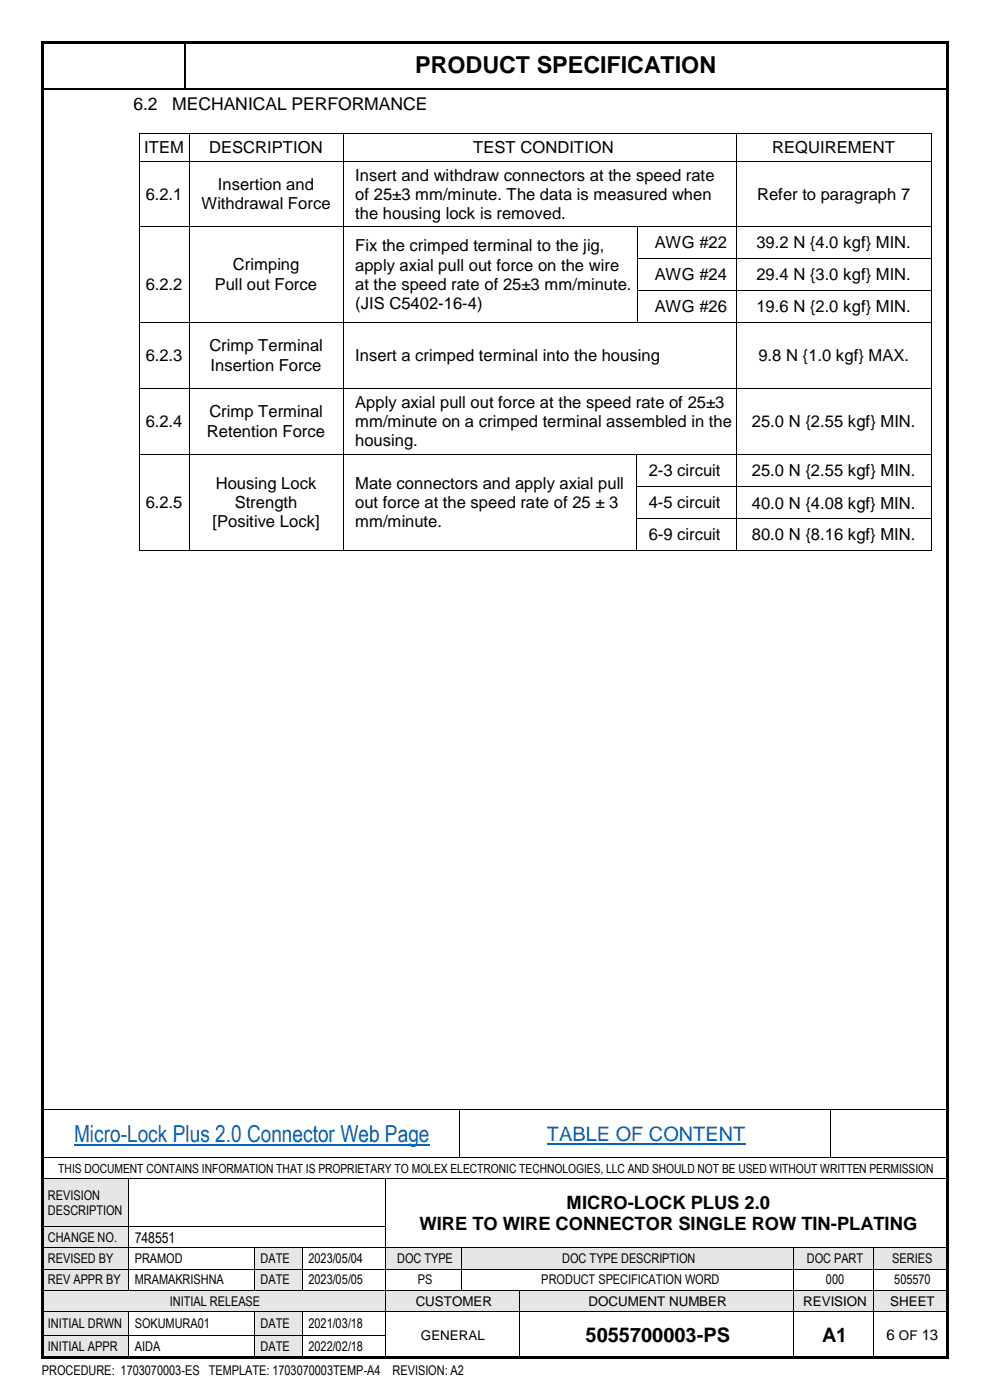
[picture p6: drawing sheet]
<svg xmlns="http://www.w3.org/2000/svg" width="210mm" height="297mm" viewBox="0 0 210 297" stroke-linecap="round" stroke-linejoin="round" font-family="sans-serif">
<defs><g id="words">
<text font-size="5" x="88.1" y="15.5">PRODUCT SPECIFICATION</text>
<text font-size="5" fill="#0563c1" x="15.7" y="242.3">Micro-Lock Plus 2.0 Connector Web Page</text>
<text font-size="4.2" fill="#0563c1" x="116" y="242.1">TABLE OF CONTENT</text>
<g font-size="4.2">
<text x="124.2" y="284.7">5055700003-PS</text>
<text x="174.4" y="284.7">A1</text>
</g>
<g font-size="3.9">
<text x="120.2" y="256.5">MICRO-LOCK PLUS 2.0</text>
<text x="89" y="261">WIRE TO WIRE CONNECTOR SINGLE ROW TIN-PLATING</text>
</g>
<g font-size="3.7">
<text x="28.3" y="23.2">6.2</text>
<text x="36.5" y="23.2">MECHANICAL PERFORMANCE</text>
</g>
<g font-size="3.5">
<text x="30.6" y="32.6">ITEM</text>
<text x="44.4" y="32.6">DESCRIPTION</text>
<text x="100.4" y="32.6">TEST CONDITION</text>
<text x="163.8" y="32.6">REQUIREMENT</text>
<text x="46.2" y="40.2">Insertion and</text>
<text x="75.4" y="38.3">Insert and withdraw connectors at the speed rate</text>
<text x="30.9" y="42.4">6.2.1</text>
<text x="42.7" y="44.4">Withdrawal Force</text>
<text x="75.4" y="42.4">of 25±3 mm/minute. The data is measured when</text>
<text x="75.4" y="46.4">the housing lock is removed.</text>
<text x="160.6" y="42.4">Refer to paragraph 7</text>
<text x="75.4" y="53.3">Fix the crimped terminal to the jig,</text>
<text x="138.9" y="52.7">AWG #22</text>
<text x="160.5" y="52.7">39.2 N {4.0 kgf} MIN.</text>
<text x="49.4" y="57.3">Crimping</text>
<text x="75.4" y="57.4">apply axial pull out force on the wire</text>
<text x="138.9" y="59.4">AWG #24</text>
<text x="160.5" y="59.4">29.4 N {3.0 kgf} MIN.</text>
<text x="30.9" y="61.5">6.2.2</text>
<text x="45.6" y="61.5">Pull out Force</text>
<text x="75.4" y="61.5">at the speed rate of 25±3 mm/minute.</text>
<text x="75.4" y="65.5">(JIS C5402-16-4)</text>
<text x="138.9" y="66.2">AWG #26</text>
<text x="160.5" y="66.2">19.6 N {2.0 kgf} MIN.</text>
<text x="30.9" y="76.6">6.2.3</text>
<text x="44.4" y="74.5">Crimp Terminal</text>
<text x="75.4" y="76.6">Insert a crimped terminal into the housing</text>
<text x="160.9" y="76.6">9.8 N {1.0 kgf} MAX.</text>
<text x="44.7" y="78.8">Insertion Force</text>
<text x="44.4" y="88.5">Crimp Terminal</text>
<text x="75.4" y="86.6">Apply axial pull out force at the speed rate of 25±3</text>
<text x="30.9" y="90.6">6.2.4</text>
<text x="43.9" y="92.8">Retention Force</text>
<text x="75.4" y="90.6">mm/minute on a crimped terminal assembled in the</text>
<text x="75.4" y="94.7">housing.</text>
<text x="159.5" y="90.6">25.0 N {2.55 kgf} MIN.</text>
<text x="137.6" y="101.1">2-3 circuit</text>
<text x="159.5" y="101.1">25.0 N {2.55 kgf} MIN.</text>
<text x="30.9" y="107.8">6.2.5</text>
<text x="45.8" y="103.8">Housing Lock</text>
<text x="49.8" y="107.8">Strength</text>
<text x="75.4" y="103.8">Mate connectors and apply axial pull</text>
<text x="75.4" y="107.8">out force at the speed rate of 25 ± 3</text>
<text x="137.6" y="107.8">4-5 circuit</text>
<text x="159.5" y="107.9">40.0 N {4.08 kgf} MIN.</text>
<text x="45.1" y="111.9">[Positive Lock]</text>
<text x="75.4" y="111.9">mm/minute.</text>
<text x="137.6" y="114.6">6-9 circuit</text>
<text x="159.5" y="114.7">80.0 N {8.16 kgf} MIN.</text>
</g>
<g font-size="3.2">
<text x="28.6" y="263.6">748551</text>
<text x="188" y="284.3">6 OF 13</text>
</g>
<g font-size="2.8">
<text x="10.2" y="254.5">REVISION</text>
<text x="10.2" y="257.8">DESCRIPTION</text>
<text x="10.2" y="263.5">CHANGE NO.</text>
<text x="10.2" y="268">REVISED BY</text>
<text x="28.6" y="268">PRAMOD</text>
<text x="55.3" y="268">DATE</text>
<text x="65.4" y="268">2023/05/04</text>
<text x="84.3" y="268">DOC TYPE</text>
<text x="119.3" y="268">DOC TYPE DESCRIPTION</text>
<text x="171.1" y="268">DOC PART</text>
<text x="189.3" y="268">SERIES</text>
<text x="10.2" y="272.5">REV APPR BY</text>
<text x="28.6" y="272.5">MRAMAKRISHNA</text>
<text x="55.3" y="272.5">DATE</text>
<text x="65.4" y="272.5">2023/05/05</text>
<text x="88.6" y="272.5">PS</text>
<text x="114.8" y="272.5">PRODUCT SPECIFICATION WORD</text>
<text x="175.2" y="272.5">000</text>
<text x="189.7" y="272.5">505570</text>
<text x="10.2" y="281.8">INITIAL DRWN</text>
<text x="28.6" y="281.8">SOKUMURA01</text>
<text x="36" y="277">INITIAL RELEASE</text>
<text x="55.3" y="281.8">DATE</text>
<text x="65.4" y="281.8">2021/03/18</text>
<text x="88.2" y="277">CUSTOMER</text>
<text x="124.9" y="277">DOCUMENT NUMBER</text>
<text x="170.4" y="277">REVISION</text>
<text x="188.8" y="277">SHEET</text>
<text x="10.2" y="286.7">INITIAL APPR</text>
<text x="28.6" y="286.7">AIDA</text>
<text x="55.3" y="286.7">DATE</text>
<text x="65.4" y="286.7">2022/02/18</text>
<text x="89.3" y="284.2">GENERAL</text>
<text x="8.9" y="291.8">PROCEDURE: 1703070003-ES TEMPLATE: 1703070003TEMP-A4</text>
<text x="83.3" y="291.8">REVISION: A2</text>
</g>
<text font-size="2.7" x="12.4" y="248.8">THIS DOCUMENT CONTAINS INFORMATION THAT IS PROPRIETARY TO MOLEX ELECTRONIC TECHNOLOGIES, LLC AND SHOULD NOT BE USED WITHOUT WRITTEN PERMISSION</text>
</g></defs>
<g fill="#000">
<path d="M39 8.9h.3v.2h-.3z" fill-rule="evenodd"/>
<path d="M39 18.7h.3v.3h-.3z" fill-rule="evenodd"/>
<path d="M97.4 235.4h.2v.1h-.2z" fill-rule="evenodd"/>
<path d="M176 235.4h.2v.1h-.2z" fill-rule="evenodd"/>
<path d="M97.4 245.5h.2v.2h-.2z" fill-rule="evenodd"/>
<path d="M176 245.5h.2v.2h-.2z" fill-rule="evenodd"/>
</g>
<path d="M8.8 18.8h30.2M39.2 9.1v9.6M39.3 18.8h161.6" fill="none" stroke="#000" stroke-width=".34"/>
<path d="M15.7 243h75.5" fill="none" stroke="#0563c1" stroke-width=".38"/>
<path d="M116 242.7h42.1" fill="none" stroke="#0563c1" stroke-width=".3"/>
<path d="M8.9 235.5h88.5M97.5 235.5v10M97.6 235.5h78.4M176.1 235.5v10M176.2 235.5h24.9M8.9 245.6h88.5M97.6 245.6h78.4M176.2 245.6h24.9" fill="none" stroke="#000" stroke-width=".21"/>
<g fill="#e6e6e6">
<path d="M8.9 250.2h18.3v10h-18.3z" fill-rule="evenodd"/>
<path d="M10.2 252h16.4v3.2h-16.4z" fill-rule="evenodd"/>
<path d="M10.2 255.2h16.4v3.2h-16.4z" fill-rule="evenodd"/>
</g>
<path d="M8.9 250.1h18.3M27.3 250.2v10M27.4 250.1h54.4M81.8 250.2v10M81.9 250.1h119.2" fill="none" stroke="#000" stroke-width=".21"/>
<g fill="#000">
<path d="M27.2 250h.2v.2h-.2z" fill-rule="evenodd"/>
<path d="M81.8 250h.1v.2h-.1z" fill-rule="evenodd"/>
</g>
<g fill="#e6e6e6">
<path d="M8.9 260.3h18.3v4.4h-18.3z" fill-rule="evenodd"/>
<path d="M10.2 260.9h16.4v3.3h-16.4z" fill-rule="evenodd"/>
</g>
<path d="M8.9 260.3h18.3M27.3 260.3v4.4M27.4 260.3h54.4M81.8 260.3v4.4" fill="none" stroke="#000" stroke-width=".21"/>
<g fill="#000">
<path d="M27.2 260.2h.2v.1h-.2z" fill-rule="evenodd"/>
<path d="M81.8 260.2h.1v.1h-.1z" fill-rule="evenodd"/>
</g>
<g fill="#e6e6e6">
<path d="M8.9 264.9h18.3v4.3h-18.3z" fill-rule="evenodd"/>
<path d="M10.2 265.4h16.4v3.2h-16.4z" fill-rule="evenodd"/>
</g>
<g fill="#fff">
<path d="M27.4 264.9h26.5v4.3h-26.5z" fill-rule="evenodd"/>
<path d="M28.6 265.4h24.7v3.2h-24.7z" fill-rule="evenodd"/>
</g>
<g fill="#e6e6e6">
<path d="M54.1 264.9h10v4.3h-10z" fill-rule="evenodd"/>
<path d="M55.3 265.4h8.1v3.2h-8.1z" fill-rule="evenodd"/>
<path d="M82 264.9h15.9v4.3h-15.9z" fill-rule="evenodd"/>
<path d="M83.2 265.4h14v3.2h-14z" fill-rule="evenodd"/>
<path d="M98.1 264.9h70.2v4.3h-70.2z" fill-rule="evenodd"/>
<path d="M99.2 265.4h68.4v3.2h-68.4z" fill-rule="evenodd"/>
<path d="M168.4 264.9h16.9v4.3h-16.9z" fill-rule="evenodd"/>
<path d="M169.6 265.4h15.1v3.2h-15.1z" fill-rule="evenodd"/>
<path d="M185.5 264.9h15.6v4.3h-15.6z" fill-rule="evenodd"/>
<path d="M186.7 265.4h13.7v3.2h-13.7z" fill-rule="evenodd"/>
</g>
<g fill="none" stroke="#000" stroke-width=".21">
<path d="M8.9 264.7h18.3M27.3 264.8v4.4M27.4 264.7h26.5M54 264.8v4.4M54.1 264.7h10M64.1 264.8v4.4M64.2 264.7h17.6M81.8 264.8v4.4M81.9 264.7h15.9M97.9 264.8v4.4M98 264.7h70.3M168.4 264.8v4.4"/>
<path d="M168.4 264.7h16.9M185.4 264.8v4.4M185.5 264.7h15.6"/>
</g>
<g fill="#000">
<path d="M27.2 264.7h.2v.1h-.2z" fill-rule="evenodd"/>
<path d="M53.9 264.7h.2v.1h-.2z" fill-rule="evenodd"/>
<path d="M64.1 264.7h.1v.1h-.1z" fill-rule="evenodd"/>
<path d="M81.8 264.7h.1v.1h-.1z" fill-rule="evenodd"/>
<path d="M97.8 264.7h.2v.1h-.2z" fill-rule="evenodd"/>
<path d="M168.3 264.7h.1v.1h-.1z" fill-rule="evenodd"/>
<path d="M185.3 264.7h.2v.1h-.2z" fill-rule="evenodd"/>
</g>
<g fill="#e6e6e6">
<path d="M8.9 269.4h18.3v4.3h-18.3z" fill-rule="evenodd"/>
<path d="M10.2 269.9h16.4v3.2h-16.4z" fill-rule="evenodd"/>
</g>
<g fill="#fff">
<path d="M27.4 269.4h26.5v4.3h-26.5z" fill-rule="evenodd"/>
<path d="M28.6 269.9h24.7v3.2h-24.7z" fill-rule="evenodd"/>
</g>
<g fill="#e6e6e6">
<path d="M54.1 269.4h10v4.3h-10z" fill-rule="evenodd"/>
<path d="M55.3 269.9h8.1v3.2h-8.1z" fill-rule="evenodd"/>
</g>
<g fill="#fff">
<path d="M64.3 269.4h17.5v4.3h-17.5z" fill-rule="evenodd"/>
<path d="M65.4 269.9h15.7v3.2h-15.7z" fill-rule="evenodd"/>
</g>
<g fill="none" stroke="#000" stroke-width=".21">
<path d="M8.9 269.3h18.3M27.3 269.4v4.3M27.4 269.3h26.5M54 269.4v4.3M54.1 269.3h10M64.1 269.4v4.3M64.2 269.3h17.6M81.8 269.4v4.3M81.9 269.3h15.9M97.9 269.4v4.3M98 269.3h70.3M168.4 269.4v4.3"/>
<path d="M168.4 269.3h16.9M185.4 269.4v4.3M185.5 269.3h15.6"/>
</g>
<g fill="#000">
<path d="M27.2 269.2h.2v.2h-.2z" fill-rule="evenodd"/>
<path d="M53.9 269.2h.2v.2h-.2z" fill-rule="evenodd"/>
<path d="M64.1 269.2h.1v.2h-.1z" fill-rule="evenodd"/>
<path d="M81.8 269.2h.1v.2h-.1z" fill-rule="evenodd"/>
<path d="M97.8 269.2h.2v.2h-.2z" fill-rule="evenodd"/>
<path d="M168.3 269.2h.1v.2h-.1z" fill-rule="evenodd"/>
<path d="M185.3 269.2h.2v.2h-.2z" fill-rule="evenodd"/>
</g>
<g fill="#e6e6e6">
<path d="M8.9 273.8h72.9v4.4h-72.9z" fill-rule="evenodd"/>
<path d="M10.2 274.4h70.9v3.2h-70.9z" fill-rule="evenodd"/>
<path d="M82 273.8h28.1v4.4h-28.1z" fill-rule="evenodd"/>
<path d="M83.2 274.4h26.2v3.3h-26.2z" fill-rule="evenodd"/>
<path d="M110.3 273.8h58v4.4h-58z" fill-rule="evenodd"/>
<path d="M111.5 274.4h56.1v3.3h-56.1z" fill-rule="evenodd"/>
<path d="M168.4 273.8h16.9v4.4h-16.9z" fill-rule="evenodd"/>
<path d="M169.6 274.4h15.1v3.3h-15.1z" fill-rule="evenodd"/>
<path d="M185.5 273.8h15.6v4.4h-15.6z" fill-rule="evenodd"/>
<path d="M186.7 274.4h13.7v3.3h-13.7z" fill-rule="evenodd"/>
</g>
<g fill="none" stroke="#000" stroke-width=".21">
<path d="M8.9 273.8h18.3M27.4 273.8h26.5M54.1 273.8h10M64.2 273.8h17.6M81.8 273.8v4.4M81.9 273.8h15.9M98 273.8h12.1M110.2 273.8v4.4M110.3 273.8h58M168.4 273.8v4.4M168.4 273.8h16.9M185.4 273.8v4.4"/>
<path d="M185.5 273.8h15.6"/>
</g>
<g fill="#000">
<path d="M27.2 273.7h.2v.1h-.2z" fill-rule="evenodd"/>
<path d="M53.9 273.7h.2v.1h-.2z" fill-rule="evenodd"/>
<path d="M64.1 273.7h.1v.1h-.1z" fill-rule="evenodd"/>
<path d="M81.8 273.7h.1v.1h-.1z" fill-rule="evenodd"/>
<path d="M97.8 273.7h.2v.1h-.2z" fill-rule="evenodd"/>
<path d="M110.1 273.7h.2v.1h-.2z" fill-rule="evenodd"/>
<path d="M168.3 273.7h.1v.1h-.1z" fill-rule="evenodd"/>
<path d="M185.3 273.7h.2v.1h-.2z" fill-rule="evenodd"/>
</g>
<g fill="#e6e6e6">
<path d="M8.9 278.3h18.3v5h-18.3z" fill-rule="evenodd"/>
<path d="M10.2 279.2h16.4v3.2h-16.4z" fill-rule="evenodd"/>
<path d="M54.1 278.3h10v5h-10z" fill-rule="evenodd"/>
<path d="M55.3 279.2h8.1v3.2h-8.1z" fill-rule="evenodd"/>
</g>
<g fill="#fff">
<path d="M110.3 278.3h58v9.7h-58z" fill-rule="evenodd"/>
<path d="M111.5 280.7h56.1v4.9h-56.1z" fill-rule="evenodd"/>
<path d="M168.4 278.3h16.9v9.7h-16.9z" fill-rule="evenodd"/>
<path d="M169.6 280.7h15.1v4.9h-15.1z" fill-rule="evenodd"/>
<path d="M185.5 278.3h15.6v9.7h-15.6z" fill-rule="evenodd"/>
<path d="M186.7 281.3h13.7v3.7h-13.7z" fill-rule="evenodd"/>
</g>
<g fill="none" stroke="#000" stroke-width=".21">
<path d="M8.9 278.2h18.3M27.3 278.3v5M27.4 278.2h26.5M54 278.3v5M54.1 278.2h10M64.1 278.3v5M64.2 278.2h17.6M81.8 278.3v5M81.9 278.2h28.2M110.2 278.3v5M110.3 278.2h58M168.4 278.3v5"/>
<path d="M168.4 278.2h16.9M185.4 278.3v5M185.5 278.2h15.6"/>
</g>
<g fill="#000">
<path d="M27.2 278.2h.2v.1h-.2z" fill-rule="evenodd"/>
<path d="M53.9 278.2h.2v.1h-.2z" fill-rule="evenodd"/>
<path d="M64.1 278.2h.1v.1h-.1z" fill-rule="evenodd"/>
<path d="M81.8 278.2h.1v.1h-.1z" fill-rule="evenodd"/>
<path d="M110.1 278.2h.2v.1h-.2z" fill-rule="evenodd"/>
<path d="M168.3 278.2h.1v.1h-.1z" fill-rule="evenodd"/>
<path d="M185.3 278.2h.2v.1h-.2z" fill-rule="evenodd"/>
</g>
<g fill="#e6e6e6">
<path d="M8.9 283.4h18.3v4.6h-18.3z" fill-rule="evenodd"/>
<path d="M10.2 284.1h16.4v3.3h-16.4z" fill-rule="evenodd"/>
<path d="M54.1 283.4h10v4.6h-10z" fill-rule="evenodd"/>
<path d="M55.3 284.1h8.1v3.3h-8.1z" fill-rule="evenodd"/>
</g>
<g fill="none" stroke="#000" stroke-width=".21">
<path d="M29.6 29.3v4.8M29.6 35v12.9M29.6 28.4h10.5M29.6 34.2h10.5M40.1 29.3v4.8M40.1 35v12.9M40.2 28.4h32.5M40.2 34.2h32.5M72.8 29.3v4.8M72.8 35v12.9M72.9 28.4h83.2M72.9 34.2h83.2"/>
<path d="M156.2 29.3v4.8M156.2 35v12.9M156.2 28.4h41.3M156.2 34.2h41.3M197.6 29.3v4.8M197.6 35v12.9M29.6 48.9v5.8M29.6 55.6v5.9M29.6 48h10.5M40.1 48.9v5.8M40.1 55.6v5.9M40.2 48h32.5"/>
<path d="M72.8 48.9v5.8M72.8 55.6v5.9M72.9 48h62.2M135.2 48.9v5.8M135.2 55.6v5.9M135.3 48h20.8M135.3 54.8h20.8M156.2 48.9v5.8M156.2 55.6v5.9M156.2 48h41.3M156.2 54.8h41.3M197.6 48.9v5.8"/>
<path d="M197.6 55.6v5.9M29.6 62.4v5.8M29.6 69.2v13.1M29.6 68.3h10.5M40.1 62.4v5.8M40.1 69.2v13.1M40.2 68.3h32.5M72.8 62.4v5.8M72.8 69.2v13.1M72.9 68.3h62.2M135.2 62.4v5.8M135.3 61.6h20.8"/>
<path d="M135.3 68.3h20.8M156.2 62.4v5.8M156.2 69.2v13.1M156.2 61.6h41.3M156.2 68.3h41.3M197.6 62.4v5.8M197.6 69.2v13.1M29.6 83.2v13.1M29.6 97.2v5.9M29.6 82.3h10.5M29.6 96.4h10.5M40.1 83.2v13.1"/>
<path d="M40.1 97.2v5.9M40.2 82.3h32.5M40.2 96.4h32.5M72.8 83.2v13.1M72.8 97.2v5.9M72.9 82.3h83.2M72.9 96.4h62.1M135.1 97.2v5.9M135.2 96.4h20.9M156.2 83.2v13.1M156.2 97.2v5.9M156.2 82.3h41.3"/>
<path d="M156.2 96.4h41.3M197.6 83.2v13.1M197.6 97.2v5.9M29.6 104v5.9M29.6 110.8v5.9M29.6 116.8h10.5M40.1 104v5.9M40.1 110.8v5.9M40.2 116.8h32.5M72.8 104v5.9M72.8 110.8v5.9M72.9 116.8h62.1"/>
<path d="M135.1 104v5.9M135.1 110.8v5.9M135.2 103.2h20.9M135.2 110h20.9M135.2 116.8h20.9M156.2 104v5.9M156.2 110.8v5.9M156.2 103.2h41.3M156.2 110h41.3M156.2 116.8h41.3M197.6 104v5.9M197.6 110.8v5.9"/>
<path d="M8.9 283.3h18.3M27.3 283.4v4.6M27.4 283.3h26.5M54 283.4v4.6M54.1 283.3h10M64.1 283.4v4.6M64.2 283.3h17.6M81.8 283.4v4.6M110.2 283.4v4.6M168.4 283.4v4.6M185.4 283.4v4.6"/>
</g>
<g fill="#000">
<path d="M8.8 8.8h.5v.5h-.5z" fill-rule="evenodd"/>
<path d="M8.8 8.8h.5v.5h-.5z" fill-rule="evenodd"/>
<path d="M9.3 8.8h191.4v.5h-191.4z" fill-rule="evenodd"/>
<path d="M200.7 8.8h.6v.5h-.6z" fill-rule="evenodd"/>
<path d="M200.7 8.8h.6v.5h-.6z" fill-rule="evenodd"/>
<path d="M29.5 28.3h.1v1h-.1z" fill-rule="evenodd"/>
<path d="M29.5 28.3h.1v.2h-.1z" fill-rule="evenodd"/>
<path d="M29.5 34.1h.1v.9h-.1z" fill-rule="evenodd"/>
<path d="M40.1 28.5h.1v.8h-.1z" fill-rule="evenodd"/>
<path d="M40.1 28.3h.1v.2h-.1z" fill-rule="evenodd"/>
<path d="M40.1 34.1h.1v.9h-.1z" fill-rule="evenodd"/>
<path d="M72.7 28.5h.2v.8h-.2z" fill-rule="evenodd"/>
<path d="M72.7 28.3h.2v.2h-.2z" fill-rule="evenodd"/>
<path d="M72.7 34.1h.2v.9h-.2z" fill-rule="evenodd"/>
<path d="M156.1 28.5h.1v.8h-.1z" fill-rule="evenodd"/>
<path d="M156.1 28.3h.1v.2h-.1z" fill-rule="evenodd"/>
<path d="M156.1 34.1h.1v.9h-.1z" fill-rule="evenodd"/>
<path d="M197.5 28.3h.2v1h-.2z" fill-rule="evenodd"/>
<path d="M197.5 28.3h.2v.2h-.2z" fill-rule="evenodd"/>
<path d="M197.5 34.1h.2v.9h-.2z" fill-rule="evenodd"/>
<path d="M29.5 47.9h.1v1h-.1z" fill-rule="evenodd"/>
<path d="M29.5 54.7h.1v.9h-.1z" fill-rule="evenodd"/>
<path d="M40.1 47.9h.1v1h-.1z" fill-rule="evenodd"/>
<path d="M40.1 54.7h.1v.9h-.1z" fill-rule="evenodd"/>
<path d="M72.7 47.9h.2v1h-.2z" fill-rule="evenodd"/>
<path d="M72.7 54.7h.2v.9h-.2z" fill-rule="evenodd"/>
<path d="M135.1 48.1h.2v.8h-.2z" fill-rule="evenodd"/>
<path d="M135.1 47.9h.2v.2h-.2z" fill-rule="evenodd"/>
<path d="M135.1 54.7h.2v.9h-.2z" fill-rule="evenodd"/>
<path d="M156.1 47.9h.1v1h-.1z" fill-rule="evenodd"/>
<path d="M156.1 54.7h.1v.9h-.1z" fill-rule="evenodd"/>
<path d="M197.5 47.9h.2v1h-.2z" fill-rule="evenodd"/>
<path d="M197.5 54.7h.2v.9h-.2z" fill-rule="evenodd"/>
<path d="M29.5 61.5h.1v.9h-.1z" fill-rule="evenodd"/>
<path d="M29.5 68.2h.1v1h-.1z" fill-rule="evenodd"/>
<path d="M40.1 61.5h.1v.9h-.1z" fill-rule="evenodd"/>
<path d="M40.1 68.2h.1v1h-.1z" fill-rule="evenodd"/>
<path d="M72.7 61.5h.2v.9h-.2z" fill-rule="evenodd"/>
<path d="M72.7 68.2h.2v1h-.2z" fill-rule="evenodd"/>
<path d="M135.1 61.5h.2v.9h-.2z" fill-rule="evenodd"/>
<path d="M135.1 68.2h.2v.2h-.2z" fill-rule="evenodd"/>
<path d="M156.1 61.5h.1v.9h-.1z" fill-rule="evenodd"/>
<path d="M156.1 68.2h.1v1h-.1z" fill-rule="evenodd"/>
<path d="M197.5 61.5h.2v.9h-.2z" fill-rule="evenodd"/>
<path d="M197.5 68.2h.2v1h-.2z" fill-rule="evenodd"/>
<path d="M29.5 82.3h.1v.9h-.1z" fill-rule="evenodd"/>
<path d="M29.5 96.3h.1v.9h-.1z" fill-rule="evenodd"/>
<path d="M40.1 82.3h.1v.9h-.1z" fill-rule="evenodd"/>
<path d="M40.1 96.3h.1v.9h-.1z" fill-rule="evenodd"/>
<path d="M72.7 82.3h.2v.9h-.2z" fill-rule="evenodd"/>
<path d="M72.7 96.3h.2v.9h-.2z" fill-rule="evenodd"/>
<path d="M135 96.5h.2v.7h-.2z" fill-rule="evenodd"/>
<path d="M135 96.3h.2v.2h-.2z" fill-rule="evenodd"/>
<path d="M156.1 82.3h.1v.9h-.1z" fill-rule="evenodd"/>
<path d="M156.1 96.3h.1v.9h-.1z" fill-rule="evenodd"/>
<path d="M197.5 82.3h.2v.9h-.2z" fill-rule="evenodd"/>
<path d="M197.5 96.3h.2v.9h-.2z" fill-rule="evenodd"/>
<path d="M29.5 103.1h.1v.9h-.1z" fill-rule="evenodd"/>
<path d="M29.5 109.9h.1v.9h-.1z" fill-rule="evenodd"/>
<path d="M29.5 116.7h.1v.2h-.1z" fill-rule="evenodd"/>
<path d="M29.5 116.7h.1v.2h-.1z" fill-rule="evenodd"/>
<path d="M40.1 103.1h.1v.9h-.1z" fill-rule="evenodd"/>
<path d="M40.1 109.9h.1v.9h-.1z" fill-rule="evenodd"/>
<path d="M40.1 116.7h.1v.2h-.1z" fill-rule="evenodd"/>
<path d="M72.7 103.1h.2v.9h-.2z" fill-rule="evenodd"/>
<path d="M72.7 109.9h.2v.9h-.2z" fill-rule="evenodd"/>
<path d="M72.7 116.7h.2v.2h-.2z" fill-rule="evenodd"/>
<path d="M135 103.1h.2v.9h-.2z" fill-rule="evenodd"/>
<path d="M135 109.9h.2v.9h-.2z" fill-rule="evenodd"/>
<path d="M135 116.7h.2v.2h-.2z" fill-rule="evenodd"/>
<path d="M156.1 103.1h.1v.9h-.1z" fill-rule="evenodd"/>
<path d="M156.1 109.9h.1v.9h-.1z" fill-rule="evenodd"/>
<path d="M156.1 116.7h.1v.2h-.1z" fill-rule="evenodd"/>
<path d="M197.5 103.1h.2v.9h-.2z" fill-rule="evenodd"/>
<path d="M197.5 109.9h.2v.9h-.2z" fill-rule="evenodd"/>
<path d="M197.5 116.7h.2v.2h-.2z" fill-rule="evenodd"/>
<path d="M197.5 116.7h.2v.2h-.2z" fill-rule="evenodd"/>
<path d="M8.8 9.3h.5v278.4h-.5z" fill-rule="evenodd"/>
<path d="M8.8 287.7h.5v.5h-.5z" fill-rule="evenodd"/>
<path d="M8.8 287.7h.5v.5h-.5z" fill-rule="evenodd"/>
<path d="M9.3 287.7h191.4v.5h-191.4z" fill-rule="evenodd"/>
<path d="M27.2 283.3h.2v.1h-.2z" fill-rule="evenodd"/>
<path d="M53.9 283.3h.2v.1h-.2z" fill-rule="evenodd"/>
<path d="M64.1 283.3h.1v.1h-.1z" fill-rule="evenodd"/>
<path d="M81.8 283.3h.1v.1h-.1z" fill-rule="evenodd"/>
<path d="M110.1 283.3h.2v.1h-.2z" fill-rule="evenodd"/>
<path d="M168.3 283.3h.1v.1h-.1z" fill-rule="evenodd"/>
<path d="M185.3 283.3h.2v.1h-.2z" fill-rule="evenodd"/>
<path d="M200.7 9.3h.6v278.4h-.6z" fill-rule="evenodd"/>
<path d="M200.7 287.7h.6v.5h-.6z" fill-rule="evenodd"/>
<path d="M200.7 287.7h.6v.5h-.6z" fill-rule="evenodd"/>
</g>
<use href="#words"/>
</svg>
